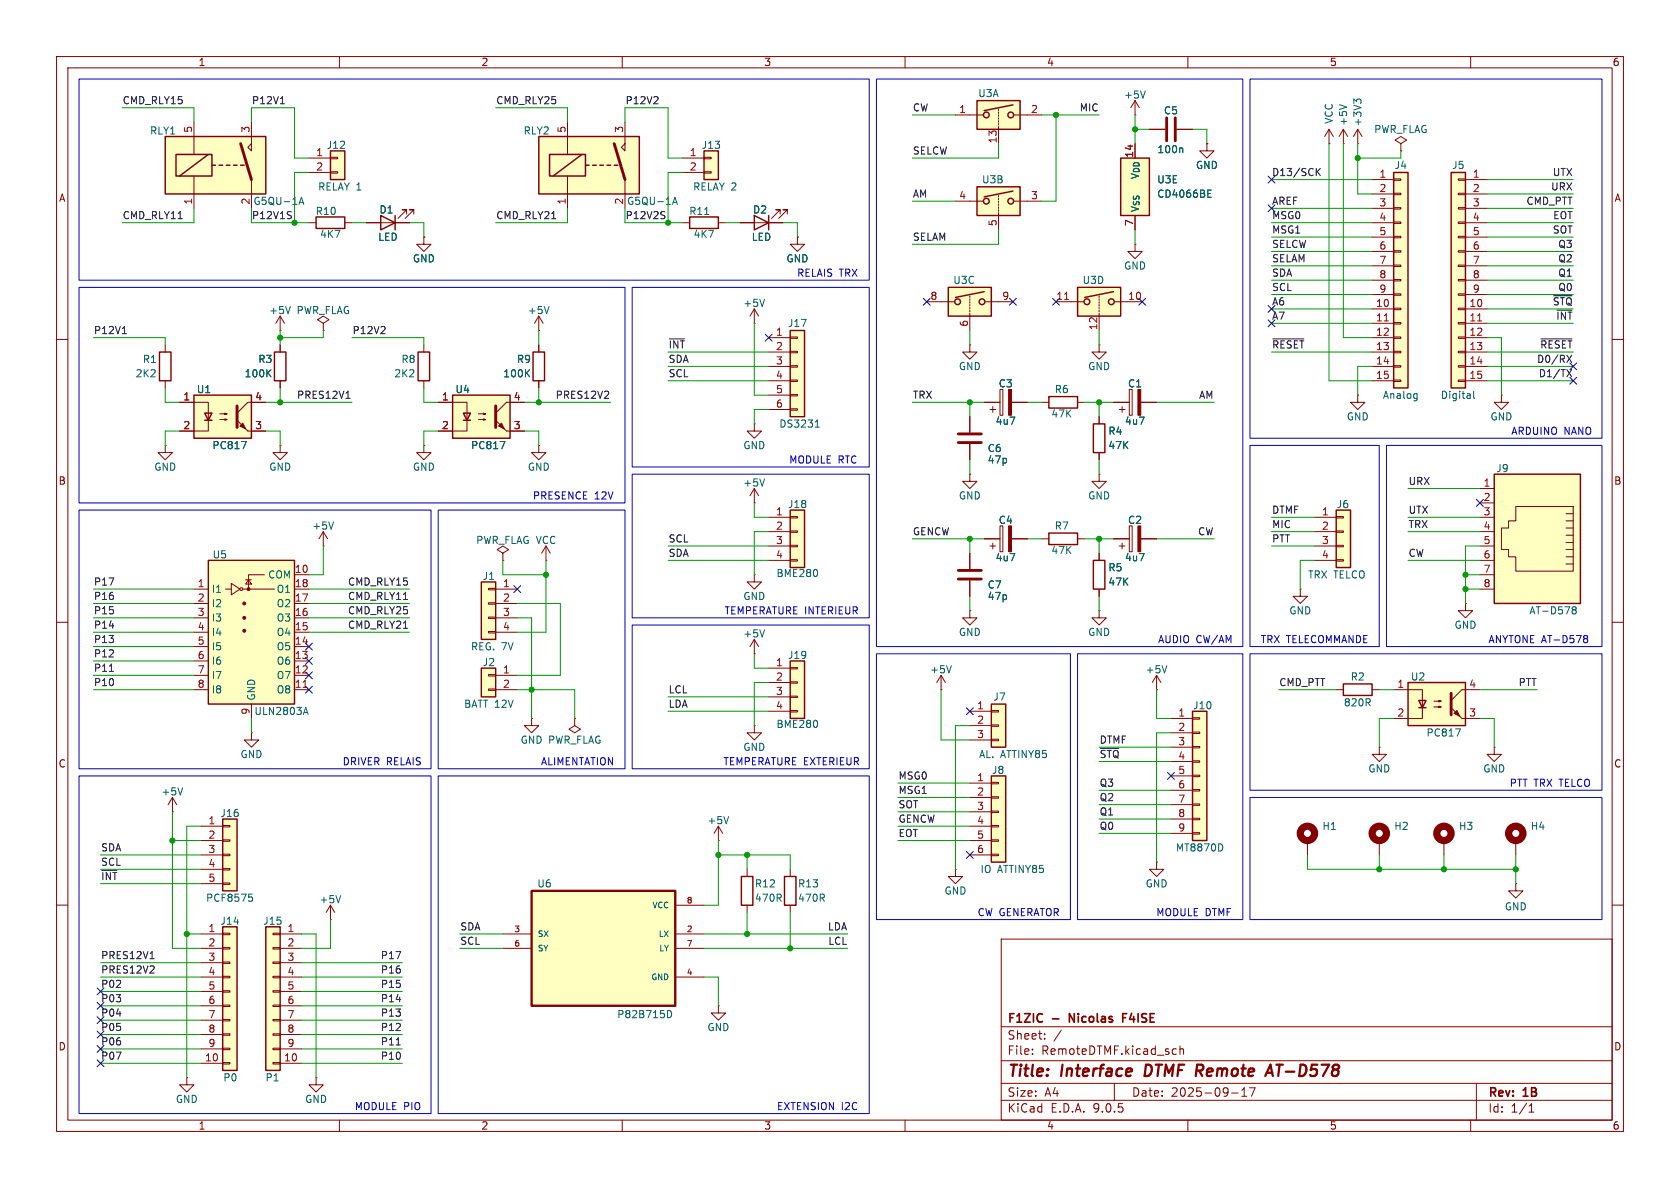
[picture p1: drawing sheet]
<svg xmlns="http://www.w3.org/2000/svg" width="297mm" height="210mm" viewBox="0 0 297 210" stroke-linecap="round" stroke-linejoin="round" font-family="sans-serif">
<defs><g id="words">
<g font-size="2.8" fill="#840000">
<text x="178" y="190.9">Title:</text>
<text x="187.7" y="190.9">Interface</text>
<text x="203.2" y="190.9">DTMF Remote</text>
<text x="226.4" y="190.9">AT-D578</text>
</g>
<g font-size="2.1" fill="#840000">
<text x="178" y="184">Sheet:</text>
<text x="178" y="181.2">F1ZIC</text>
<text x="186.1" y="181.2">-</text>
<text x="189.7" y="181.2">Nicolas</text>
<text x="199.7" y="181.2">F4ISE</text>
<text x="178" y="186.7">File:</text>
<text x="184.1" y="186.7">RemoteDTMF.kicad_sch</text>
<text x="178" y="196.9">KiCad</text>
<text x="178" y="194.1">Size:</text>
<text x="184.7" y="194.1">A4</text>
<text x="185.7" y="196.9">E.D.A.</text>
<text x="193.3" y="196.9">9.0.5</text>
<text x="200" y="194.1">Date:</text>
<text x="207" y="194.1">2025-09-17</text>
<text x="263" y="194.3">Rev:</text>
<text x="263" y="196.9">Id:</text>
<text x="267.1" y="196.9">1/1</text>
<text x="269.4" y="194.3">1B</text>
</g>
<g font-size="1.8" fill="#840000">
<text x="35" y="11.9">1</text>
<text x="85" y="11.9">2</text>
<text x="135" y="11.9">3</text>
<text x="185" y="11.9">4</text>
<text x="235" y="11.9">5</text>
<text x="285" y="11.9">6</text>
<text x="10.3" y="35.9">A</text>
<text x="285.3" y="35.9">A</text>
<text x="10.3" y="85.9">B</text>
<text x="285.3" y="85.9">B</text>
<text x="10.3" y="135.9">C</text>
<text x="285.3" y="135.9">C</text>
<text x="10.3" y="185.9">D</text>
<text x="285.3" y="185.9">D</text>
<text x="35" y="199.9">1</text>
<text x="85" y="199.9">2</text>
<text x="135" y="199.9">3</text>
<text x="185" y="199.9">4</text>
<text x="235" y="199.9">5</text>
<text x="285" y="199.9">6</text>
</g>
<g font-size="1.8" fill="#006464">
<text x="172.8" y="17.4">U3A</text>
<text x="198.6" y="17.6">+5V</text>
<text x="26.4" y="24">RLY1</text>
<text x="92.5" y="24">RLY2</text>
<text x="205.7" y="20.4">C5</text>
<text x="235.8" y="22" transform="rotate(-90 235.8 22)">VCC</text>
<text x="238.4" y="22.4" transform="rotate(-90 238.4 22.4)">+5V</text>
<text x="240.9" y="22.5" transform="rotate(-90 240.9 22.5)">+3V3</text>
<text x="242.8" y="23.7">PWR_FLAG</text>
<text x="57.7" y="26.5">J12</text>
<text x="124" y="26.5">J13</text>
<text x="204.5" y="27.3">100n</text>
<text x="56.1" y="33.9">RELAY 1</text>
<text x="122.4" y="33.9">RELAY 2</text>
<text x="173.5" y="32.6">U3B</text>
<text x="204.5" y="32.6">U3E</text>
<text x="204.5" y="35.2">CD4066BE</text>
<text x="211.3" y="30.1">GND</text>
<text x="246.5" y="30.1">J4</text>
<text x="256.6" y="30.1">J5</text>
<text x="44.7" y="36.4">G5QU-1A</text>
<text x="55.7" y="38.2">R10</text>
<text x="67" y="37.9">D1</text>
<text x="110.8" y="36.4">G5QU-1A</text>
<text x="121.8" y="38.2">R11</text>
<text x="133" y="37.9">D2</text>
<text x="201.5" y="37.6" transform="rotate(-90 201.5 37.6)">V_{SS}V_{DD}</text>
<text x="56.5" y="42.3">4K7</text>
<text x="66.8" y="42.8">LED</text>
<text x="72.9" y="46.6">GND</text>
<text x="122.5" y="42.3">4K7</text>
<text x="132.8" y="42.8">LED</text>
<text x="138.9" y="46.6">GND</text>
<text x="198.6" y="47.9">GND</text>
<text x="168.4" y="50.4">U3C</text>
<text x="191.3" y="50.4">U3D</text>
<text x="47.5" y="55.7">+5V</text>
<text x="52.3" y="55.7">PWR_FLAG</text>
<text x="93.2" y="55.7">+5V</text>
<text x="131.3" y="54.5">+5V</text>
<text x="139.2" y="58">J17</text>
<text x="25.2" y="64.4">R1</text>
<text x="45.6" y="64.4">R3</text>
<text x="70.9" y="64.4">R8</text>
<text x="91.3" y="64.4">R9</text>
<text x="169.4" y="65.6">GND</text>
<text x="192.3" y="65.6">GND</text>
<text x="23.9" y="66.9">2K2</text>
<text x="34.7" y="69.7">U1</text>
<text x="43.1" y="66.9">100K</text>
<text x="69.6" y="66.9">2K2</text>
<text x="80.4" y="69.7">U4</text>
<text x="88.9" y="66.9">100K</text>
<text x="176.5" y="68.7">C3</text>
<text x="186.4" y="69.7">R6</text>
<text x="199.3" y="68.7">C1</text>
<text x="244.4" y="70.7">Analog</text>
<text x="254.6" y="70.7">Digital</text>
<text x="137.7" y="75.8">DS3231</text>
<text x="175.9" y="75.3">4u7</text>
<text x="185.8" y="74">47K</text>
<text x="195.8" y="77.1">R4</text>
<text x="198.8" y="75.3">4u7</text>
<text x="238" y="74.5">GND</text>
<text x="263.4" y="74.5">GND</text>
<text x="27.2" y="83.4">GND</text>
<text x="37.5" y="79.6">PC817</text>
<text x="47.5" y="83.4">GND</text>
<text x="72.9" y="83.4">GND</text>
<text x="83.2" y="79.6">PC817</text>
<text x="93.2" y="83.4">GND</text>
<text x="131.3" y="79.6">GND</text>
<text x="174.5" y="80.1">C6</text>
<text x="174.5" y="82.1">47p</text>
<text x="195.8" y="79.6">47K</text>
<text x="264.4" y="83.7">J9</text>
<text x="131.3" y="86.2">+5V</text>
<text x="169.4" y="88.5">GND</text>
<text x="192.3" y="88.5">GND</text>
<text x="55.1" y="93.8">+5V</text>
<text x="139.2" y="90">J18</text>
<text x="176.5" y="92.8">C4</text>
<text x="186.4" y="93.8">R7</text>
<text x="199.3" y="92.8">C2</text>
<text x="236.2" y="90">J6</text>
<text x="37.5" y="98.9">U5</text>
<text x="84.1" y="96.4">PWR_FLAG VCC</text>
<text x="175.9" y="99.4">4u7</text>
<text x="185.8" y="98.1">47K</text>
<text x="195.8" y="101.2">R5</text>
<text x="198.8" y="99.4">4u7</text>
<text x="37.3" y="105">I1</text>
<text x="37.3" y="107.5">I2</text>
<text x="47.3" y="102.5">COM</text>
<text x="48.8" y="105">O1</text>
<text x="48.8" y="107.5">O2</text>
<text x="85.2" y="102.7">J1</text>
<text x="131.3" y="106.3">GND</text>
<text x="137.2" y="102.2">BME280</text>
<text x="174.5" y="104.2">C7</text>
<text x="174.5" y="106.3">47p</text>
<text x="195.8" y="103.7">47K</text>
<text x="231.1" y="102.5">TRX TELCO</text>
<text x="37.3" y="110.1">I3</text>
<text x="37.3" y="112.6">I4</text>
<text x="48.8" y="110.1">O3</text>
<text x="48.8" y="112.6">O4</text>
<text x="131.3" y="112.9">+5V</text>
<text x="169.4" y="112.6">GND</text>
<text x="192.3" y="112.6">GND</text>
<text x="227.8" y="108.8">GND</text>
<text x="257" y="111.4">GND</text>
<text x="270.3" y="108.8">AT-D578</text>
<text x="37.3" y="115.2">I5</text>
<text x="37.3" y="117.7">I6</text>
<text x="48.8" y="115.2">O5</text>
<text x="48.8" y="117.7">O6</text>
<text x="83.2" y="115.2">REG. 7V</text>
<text x="85.2" y="118">J2</text>
<text x="139.2" y="116.7">J19</text>
<text x="164.3" y="119.2">+5V</text>
<text x="202.4" y="119.2">+5V</text>
<text x="37.3" y="120.2">I7</text>
<text x="37.3" y="122.8">I8</text>
<text x="45.3" y="124" transform="rotate(-90 45.3 124)">GND</text>
<text x="48.8" y="120.2">O7</text>
<text x="48.8" y="122.8">O8</text>
<text x="82" y="125.3">BATT 12V</text>
<text x="175.5" y="124.1">J7</text>
<text x="210.8" y="125.6">J10</text>
<text x="237.5" y="125.1">820R</text>
<text x="238.7" y="120.5">R2</text>
<text x="249.3" y="120.5">U2</text>
<text x="44.9" y="126.6">ULN2803A</text>
<text x="91.9" y="131.7">GND PWR_FLAG</text>
<text x="137.2" y="128.9">BME280</text>
<text x="252.1" y="130.4">PC817</text>
<text x="42.4" y="134.2">GND</text>
<text x="131.3" y="132.9">GND</text>
<text x="173" y="134.2">AL. ATTINY85</text>
<text x="175.3" y="137">J8</text>
<text x="241.8" y="136.8">GND</text>
<text x="262.1" y="136.8">GND</text>
<text x="28.4" y="140.8">+5V</text>
<text x="38.9" y="144.6">J16</text>
<text x="125" y="145.9">+5V</text>
<text x="233.7" y="146.9">H1</text>
<text x="246.4" y="146.9">H2</text>
<text x="257.8" y="146.9">H3</text>
<text x="270.5" y="146.9">H4</text>
<text x="173.2" y="154.5">IO</text>
<text x="176.3" y="154.5">ATTINY85</text>
<text x="207.8" y="150.7">MT8870D</text>
<text x="36.3" y="159.6">PCF8575</text>
<text x="56.4" y="159.9">+5V</text>
<text x="94.9" y="157.1">U6</text>
<text x="133.4" y="159.6">470R</text>
<text x="133.4" y="157.1">R12</text>
<text x="141" y="159.6">470R</text>
<text x="141" y="157.1">R13</text>
<text x="166.9" y="158.3">GND</text>
<text x="202.4" y="157.1">GND</text>
<text x="265.9" y="161.1">GND</text>
<text x="38.9" y="163.7">J14</text>
<text x="46.4" y="163.7">J15</text>
<text x="109" y="180.2">P82B715D</text>
<text x="125" y="182.5">GND</text>
<text x="39.4" y="191.4">P0</text>
<text x="46.8" y="191.4">P1</text>
<text x="31" y="195.2">GND</text>
<text x="53.8" y="195.2">GND</text>
</g>
<g font-size="1.8" fill="#0f0f0f">
<text x="21.6" y="18.5">CMD_RLY15</text>
<text x="44.4" y="18.5">P12V1</text>
<text x="87.6" y="18.5">CMD_RLY25</text>
<text x="110.5" y="18.5">P12V2</text>
<text x="161.3" y="19.8">CW</text>
<text x="190.8" y="19.8">MIC</text>
<text x="161.3" y="27.4">SELCW</text>
<text x="161.3" y="35">AM</text>
<text x="224.8" y="31.2">D13/SCK</text>
<text x="274.1" y="33.8">URX</text>
<text x="274.4" y="31.2">UTX</text>
<text x="21.6" y="38.8">CMD_RLY11</text>
<text x="44.4" y="38.8">P12V1S</text>
<text x="87.6" y="38.8">CMD_RLY21</text>
<text x="110.5" y="38.8">P12V2S</text>
<text x="224.8" y="38.8">MSG0</text>
<text x="224.8" y="36.3">AREF</text>
<text x="224.8" y="41.4">MSG1</text>
<text x="269.8" y="36.3">CMD_PTT</text>
<text x="274.4" y="41.4">SOT</text>
<text x="274.5" y="38.8">EOT</text>
<text x="161.3" y="42.6">SELAM</text>
<text x="224.8" y="46.5">SELAM</text>
<text x="224.8" y="43.9">SELCW</text>
<text x="275.4" y="43.9">Q3</text>
<text x="275.4" y="46.5">Q2</text>
<text x="224.8" y="51.5">SCL</text>
<text x="224.8" y="49">SDA</text>
<text x="275.4" y="51.5">Q0</text>
<text x="275.4" y="49">Q1</text>
<text x="16.5" y="59.2">P12V1</text>
<text x="62.2" y="59.2">P12V2</text>
<text x="224.8" y="54.1">A6</text>
<text x="224.8" y="56.6">A7</text>
<text x="274.4" y="54.1">~{STQ}</text>
<text x="275" y="56.6">~{INT}</text>
<text x="118.1" y="61.7">~{INT}</text>
<text x="118.1" y="64.2">SDA</text>
<text x="224.8" y="61.7">~{RESET}</text>
<text x="271.6" y="64.2">D0/RX</text>
<text x="272.2" y="61.7">~{RESET}</text>
<text x="52.4" y="70.6">PRES12V1</text>
<text x="98.1" y="70.6">PRES12V2</text>
<text x="118.1" y="66.8">SCL</text>
<text x="161.3" y="70.6">TRX</text>
<text x="211.9" y="70.6">AM</text>
<text x="271.9" y="66.8">D1/TX</text>
<text x="248.9" y="85.8">URX</text>
<text x="118.1" y="96">SCL</text>
<text x="161.3" y="94.7">GENCW</text>
<text x="211.7" y="94.7">CW</text>
<text x="224.8" y="96">PTT</text>
<text x="224.8" y="90.9">DTMF</text>
<text x="224.8" y="93.4">MIC</text>
<text x="248.9" y="93.4">TRX</text>
<text x="248.9" y="90.9">UTX</text>
<text x="118.1" y="98.5">SDA</text>
<text x="248.9" y="98.5">CW</text>
<text x="16.5" y="106.1">P16</text>
<text x="16.5" y="103.6">P17</text>
<text x="61.4" y="103.6">CMD_RLY15</text>
<text x="61.4" y="106.1">CMD_RLY11</text>
<text x="16.5" y="108.7">P15</text>
<text x="16.5" y="111.2">P14</text>
<text x="16.5" y="113.8">P13</text>
<text x="61.4" y="108.7">CMD_RLY25</text>
<text x="61.4" y="111.2">CMD_RLY21</text>
<text x="16.5" y="116.3">P12</text>
<text x="16.5" y="118.8">P11</text>
<text x="16.5" y="121.4">P10</text>
<text x="118.1" y="125.2">LDA</text>
<text x="118.1" y="122.7">LCL</text>
<text x="226.1" y="121.4">CMD_PTT</text>
<text x="268.4" y="121.4">PTT</text>
<text x="194.3" y="131.5">DTMF</text>
<text x="158.7" y="137.9">MSG0</text>
<text x="194.3" y="134.1">~{STQ}</text>
<text x="158.7" y="143">SOT</text>
<text x="158.7" y="140.4">MSG1</text>
<text x="194.3" y="141.7">Q2</text>
<text x="194.3" y="139.2">Q3</text>
<text x="158.7" y="145.5">GENCW</text>
<text x="158.7" y="148.1">EOT</text>
<text x="194.3" y="144.2">Q1</text>
<text x="194.3" y="146.8">Q0</text>
<text x="17.8" y="150.6">SDA</text>
<text x="17.8" y="153.1">SCL</text>
<text x="17.8" y="155.7">~{INT}</text>
<text x="81.3" y="164.6">SDA</text>
<text x="81.3" y="167.1">SCL</text>
<text x="146.3" y="164.6">LDA</text>
<text x="146.3" y="167.1">LCL</text>
<text x="17.8" y="169.6">PRES12V1</text>
<text x="17.8" y="172.2">PRES12V2</text>
<text x="67.2" y="169.6">P17</text>
<text x="67.2" y="172.2">P16</text>
<text x="17.8" y="177.3">P03</text>
<text x="17.8" y="174.7">P02</text>
<text x="17.8" y="179.8">P04</text>
<text x="67.2" y="174.7">P15</text>
<text x="67.2" y="179.8">P13</text>
<text x="67.2" y="177.3">P14</text>
<text x="17.8" y="184.9">P06</text>
<text x="17.8" y="182.3">P05</text>
<text x="67.2" y="184.9">P11</text>
<text x="67.2" y="182.3">P12</text>
<text x="17.8" y="187.4">P07</text>
<text x="67.2" y="187.4">P10</text>
</g>
<g font-size="1.8" fill="#a90000">
<text x="34" y="23.6" transform="rotate(-90 34 23.6)">5</text>
<text x="44.2" y="23.6" transform="rotate(-90 44.2 23.6)">3</text>
<text x="100.1" y="23.6" transform="rotate(-90 100.1 23.6)">5</text>
<text x="110.2" y="23.6" transform="rotate(-90 110.2 23.6)">3</text>
<text x="169.5" y="20.1">1</text>
<text x="182.2" y="20.1">2</text>
<text x="55.8" y="27.7">1</text>
<text x="121.8" y="27.7">1</text>
<text x="176.3" y="25.4" transform="rotate(-90 176.3 25.4)">13</text>
<text x="200.4" y="28" transform="rotate(-90 200.4 28)">14</text>
<text x="55.8" y="30.2">2</text>
<text x="121.8" y="30.2">2</text>
<text x="169.5" y="35.3">4</text>
<text x="182.2" y="35.3">3</text>
<text x="243.8" y="31.5">1</text>
<text x="243.8" y="34">2</text>
<text x="260.3" y="31.5">1</text>
<text x="260.3" y="34">2</text>
<text x="34" y="36.3" transform="rotate(-90 34 36.3)">1</text>
<text x="44.2" y="36.3" transform="rotate(-90 44.2 36.3)">2</text>
<text x="100.1" y="36.3" transform="rotate(-90 100.1 36.3)">1</text>
<text x="110.2" y="36.3" transform="rotate(-90 110.2 36.3)">2</text>
<text x="176.3" y="40.1" transform="rotate(-90 176.3 40.1)">5</text>
<text x="200.4" y="40.1" transform="rotate(-90 200.4 40.1)">7</text>
<text x="243.8" y="36.6">3</text>
<text x="243.8" y="39.1">4</text>
<text x="243.8" y="41.7">5</text>
<text x="260.3" y="36.6">3</text>
<text x="260.3" y="39.1">4</text>
<text x="260.3" y="41.7">5</text>
<text x="243.8" y="44.2">6</text>
<text x="243.8" y="46.7">7</text>
<text x="260.3" y="44.2">6</text>
<text x="260.3" y="46.7">7</text>
<text x="164.4" y="53.1">8</text>
<text x="177.1" y="53.1">9</text>
<text x="186.6" y="53.1">11</text>
<text x="199.3" y="53.1">10</text>
<text x="243.8" y="49.3">8</text>
<text x="243.8" y="51.8">9</text>
<text x="260.3" y="49.3">8</text>
<text x="260.3" y="51.8">9</text>
<text x="137.1" y="59.4">1</text>
<text x="171.2" y="57.9" transform="rotate(-90 171.2 57.9)">6</text>
<text x="194.1" y="58.5" transform="rotate(-90 194.1 58.5)">12</text>
<text x="243.2" y="54.4">10</text>
<text x="243.2" y="56.9">11</text>
<text x="243.2" y="59.4">12</text>
<text x="259.7" y="54.4">10</text>
<text x="259.7" y="56.9">11</text>
<text x="259.7" y="59.4">12</text>
<text x="137.1" y="62">2</text>
<text x="137.1" y="64.5">3</text>
<text x="243.2" y="62">13</text>
<text x="243.2" y="64.5">14</text>
<text x="259.7" y="62">13</text>
<text x="259.7" y="64.5">14</text>
<text x="32.3" y="70.9">1</text>
<text x="45" y="70.9">4</text>
<text x="78" y="70.9">1</text>
<text x="90.7" y="70.9">4</text>
<text x="137.1" y="67.1">4</text>
<text x="137.1" y="69.6">5</text>
<text x="243.2" y="67.1">15</text>
<text x="259.7" y="67.1">15</text>
<text x="32.3" y="75.9">2</text>
<text x="45" y="75.9">3</text>
<text x="78" y="75.9">2</text>
<text x="90.7" y="75.9">3</text>
<text x="137.1" y="72.1">6</text>
<text x="262.2" y="88.6">2</text>
<text x="262.2" y="86.1">1</text>
<text x="137.1" y="91.2">1</text>
<text x="137.1" y="93.7">2</text>
<text x="233.6" y="91.2">1</text>
<text x="233.6" y="93.7">2</text>
<text x="262.2" y="93.7">4</text>
<text x="262.2" y="91.2">3</text>
<text x="52" y="101.3">10</text>
<text x="137.1" y="96.3">3</text>
<text x="137.1" y="98.8">4</text>
<text x="233.6" y="96.3">3</text>
<text x="233.6" y="98.8">4</text>
<text x="262.2" y="101.3">7</text>
<text x="262.2" y="98.8">6</text>
<text x="262.2" y="96.3">5</text>
<text x="34.9" y="103.9">1</text>
<text x="34.9" y="106.4">2</text>
<text x="52" y="103.9">18</text>
<text x="52" y="106.4">17</text>
<text x="88.8" y="103.9">1</text>
<text x="88.8" y="106.4">2</text>
<text x="262.2" y="103.9">8</text>
<text x="34.9" y="109">3</text>
<text x="34.9" y="111.5">4</text>
<text x="52" y="109">16</text>
<text x="52" y="111.5">15</text>
<text x="88.8" y="109">3</text>
<text x="88.8" y="111.5">4</text>
<text x="34.9" y="114">5</text>
<text x="34.9" y="116.6">6</text>
<text x="34.9" y="119.1">7</text>
<text x="52" y="114">14</text>
<text x="52" y="116.6">13</text>
<text x="52" y="119.1">12</text>
<text x="88.8" y="119.1">1</text>
<text x="137.1" y="117.9">1</text>
<text x="34.9" y="121.7">8</text>
<text x="52" y="121.7">11</text>
<text x="88.8" y="121.7">2</text>
<text x="137.1" y="120.4">2</text>
<text x="137.1" y="122.9">3</text>
<text x="137.1" y="125.5">4</text>
<text x="172.6" y="125.5">1</text>
<text x="246.9" y="121.7">1</text>
<text x="259.6" y="121.7">4</text>
<text x="44.2" y="126.4" transform="rotate(-90 44.2 126.4)">9</text>
<text x="172.6" y="128">2</text>
<text x="172.6" y="130.6">3</text>
<text x="208.2" y="126.7">1</text>
<text x="208.2" y="129.3">2</text>
<text x="208.2" y="131.8">3</text>
<text x="246.9" y="126.7">2</text>
<text x="259.6" y="126.7">3</text>
<text x="208.2" y="134.4">4</text>
<text x="208.2" y="136.9">5</text>
<text x="172.6" y="138.2">1</text>
<text x="172.6" y="140.7">2</text>
<text x="172.6" y="143.3">3</text>
<text x="208.2" y="139.4">6</text>
<text x="208.2" y="142">7</text>
<text x="36.8" y="145.8">1</text>
<text x="36.8" y="148.3">2</text>
<text x="172.6" y="145.8">4</text>
<text x="172.6" y="148.3">5</text>
<text x="208.2" y="144.5">8</text>
<text x="208.2" y="147.1">9</text>
<text x="36.8" y="150.9">3</text>
<text x="36.8" y="153.4">4</text>
<text x="36.8" y="156">5</text>
<text x="172.6" y="150.9">6</text>
<text x="36.8" y="164.8">1</text>
<text x="36.8" y="167.4">2</text>
<text x="50.7" y="164.8">1</text>
<text x="50.7" y="167.4">2</text>
<text x="36.8" y="169.9">3</text>
<text x="36.8" y="172.5">4</text>
<text x="50.7" y="169.9">3</text>
<text x="50.7" y="172.5">4</text>
<text x="36.8" y="175">5</text>
<text x="36.8" y="177.5">6</text>
<text x="50.7" y="175">5</text>
<text x="50.7" y="177.5">6</text>
<text x="36.8" y="180.1">7</text>
<text x="36.8" y="182.6">8</text>
<text x="36.8" y="185.2">9</text>
<text x="50.7" y="180.1">7</text>
<text x="50.7" y="182.6">8</text>
<text x="50.7" y="185.2">9</text>
<text x="36.2" y="187.7">10</text>
<text x="50.1" y="187.7">10</text>
</g>
<g font-size="1.8" fill="#0000c2">
<text x="140.8" y="49.1">RELAIS TRX</text>
<text x="267.1" y="77.1">ARDUINO</text>
<text x="276.5" y="77.1">NANO</text>
<text x="139.4" y="82.1">MODULE RTC</text>
<text x="94.1" y="88.5">PRESENCE 12V</text>
<text x="128" y="108.8">TEMPERATURE INTERIEUR</text>
<text x="204.6" y="113.9">AUDIO CW/AM</text>
<text x="222.8" y="113.9">TRX TELECOMMANDE</text>
<text x="263" y="113.9">ANYTONE AT-D578</text>
<text x="60.5" y="135.5">DRIVER RELAIS</text>
<text x="95.5" y="135.5">ALIMENTATION</text>
<text x="127.8" y="135.5">TEMPERATURE EXTERIEUR</text>
<text x="266.8" y="139.3">PTT TRX TELCO</text>
<text x="172.7" y="162.2">CW GENERATOR</text>
<text x="204.3" y="162.2">MODULE DTMF</text>
<text x="62.6" y="196.4">MODULE PIO</text>
<text x="137.3" y="196.4">EXTENSION I2C</text>
</g>
<g font-size="1.4" fill="#006464">
<text x="115.2" y="160.8">VCC</text>
<text x="95" y="165.8">SX</text>
<text x="116.3" y="165.8">LX</text>
<text x="95" y="168.4">SY</text>
<text x="115" y="173.5">GND</text>
<text x="116.4" y="168.4">LY</text>
</g>
<g font-size="1.4" fill="#a90000">
<text x="121.3" y="159.8">8</text>
<text x="90.8" y="164.8">3</text>
<text x="90.8" y="167.4">6</text>
<text x="121.3" y="164.8">2</text>
<text x="121.3" y="167.4">7</text>
<text x="121.3" y="172.5">4</text>
</g>
</g></defs>
<g fill="none" stroke="#840000" stroke-width=".18">
<path d="M10 10h277v190h-277zM12 12h273v186h-273zM60 10v2M110 10v2M160 10v2M210 10v2M260 10v2M10 60h2M285 60h2M10 110h2M285 110h2M10 160h2"/>
<path d="M177 166h108v32h-108zM285 160h2M60 198v2M110 198v2M160 198v2M177 194.5h108M177 191.5h108M177 187.5h108M177 181.5h108M182.5 186.3v.1M182.5 185.5v.1M184.7 183.6v.1"/>
<path d="M184.7 182.8v.1M187.6 182.1l-1.3 2M197 191.5v3M207.5 185.4l.5 .1M208 186.3l-.5 .1M208.6 185.5l.2-.1 .4 .1v.9M208.6 184.9v1.5M210 198v2M217.7 193.2h1.2M219.5 193.8h.9M219.5 192.7l.5-.4v1.5M220.9 192.3h1l-.7 1.5"/>
<path d="M260 198v2M261 191.5v6.5M270.3 196.6h.9M270.3 195.5l.4-.4v1.5"/>
</g>
<path d="M202.6 188.2l-.3 2h.5M223.7 190.2l.9-2 .4 2M223.9 189.6h1" fill="none" stroke="#840000" stroke-width=".4"/>
<path d="M198.5 179.9h.5M199.2 179.2h-.7v1.5M189.1 180.7v-1.5l.8 1.5" fill="none" stroke="#840000" stroke-width=".3"/>
<path d="M256.5 30.5h2.6v38.1h-2.6z" fill="#ffffc2"/>
<path d="M256.5 30.5h2.6v38.1h-2.6z" fill="none" stroke="#840000" stroke-width=".25"/>
<g fill="none" stroke="#840000" stroke-width=".18">
<path d="M257.8 31.6h1.3v.3h-1.3zM257.8 34.2h1.3v.2h-1.3zM257.8 36.7h1.3v.3h-1.3zM257.8 39.2h1.3v.3h-1.3zM259.1 31.8h3.8M259.1 34.3h3.8M259.1 36.8h3.8M259.1 39.4h3.8M257.8 41.8h1.3v.2h-1.3zM257.8 44.3h1.3v.3h-1.3zM257.8 46.9h1.3v.2h-1.3zM257.8 49.4h1.3v.3h-1.3z"/>
<path d="M257.8 51.9h1.3v.3h-1.3zM257.8 54.5h1.3v.2h-1.3zM257.8 57h1.3v.3h-1.3zM257.8 59.6h1.3v.2h-1.3zM259.1 41.9h3.8M259.1 44.5h3.8M259.1 47h3.8M259.1 49.5h3.8M259.1 52.1h3.8M259.1 54.6h3.8M259.1 57.2h3.8M259.1 59.7h3.8"/>
<path d="M257.8 62.1h1.3v.3h-1.3zM257.8 64.6h1.3v.3h-1.3zM257.8 67.2h1.3v.2h-1.3zM259.1 62.2h3.8M259.1 64.8h3.8M259.1 67.3h3.8"/>
</g>
<path d="M261.2 56.7h.8" fill="none" stroke="#a90000" stroke-width=".18"/>
<path d="M260.5 69.2v1l.2 .2" fill="none" stroke="#006464" stroke-width=".18"/>
<path d="M85.1 102.9h2.5v10.1h-2.5z" fill="#ffffc2"/>
<path d="M85.1 102.9h2.5v10.1h-2.5z" fill="none" stroke="#840000" stroke-width=".25"/>
<path d="M86.4 104h1.2v.3h-1.2zM86.4 106.6h1.2v.2h-1.2zM86.4 109.1h1.2v.2h-1.2zM86.4 111.6h1.2v.3h-1.2zM87.6 104.1h3.8M87.6 106.7h3.8M87.6 109.2h3.8M87.6 111.8h3.8" fill="none" stroke="#840000" stroke-width=".18"/>
<path d="M236.2 90.2h2.6v10.1h-2.6z" fill="#ffffc2"/>
<path d="M94.2 62.2h2.1v5.1h-2.1zM236.2 90.2h2.6v10.1h-2.6z" fill="none" stroke="#840000" stroke-width=".25"/>
<path d="M95.2 78.7v1.3h1.3l-1.3 1.3-1.2-1.3h1.2M95.2 78.7h.1M95.2 61v1.2M95.2 67.3v1.3M232.4 91.4h3.8M232.4 94h3.8M232.4 96.5h3.8M232.4 99.1h3.8M236.2 91.3h1.3v.3h-1.3zM236.2 93.9h1.3v.2h-1.3zM236.2 96.4h1.3v.2h-1.3zM236.2 98.9h1.3v.3h-1.3z" fill="none" stroke="#840000" stroke-width=".18"/>
<path d="M93.1 65.9l.5 .7M93.6 65.3l-.7 .8" fill="none" stroke="#006464" stroke-width=".18"/>
<path d="M80 69.9h10.2v7.6h-10.2z" fill="#ffffc2"/>
<path d="M80 69.9h10.2v7.6h-10.2zM81.9 73h1.3l-.7 1.3zM81.9 74.3h1.3" fill="none" stroke="#840000" stroke-width=".25"/>
<path d="M95.2 58.4h.1M95.2 55.9l.8 1.3M95.2 55.9l-.7 1.3M95.2 55.9v2.5M77.5 71.1h5v5.1h-5M84.6 73.2h1.3l-.4 .1v-.3l.4 .2M84.6 74.2h1.3l-.4 .1v-.3l.4 .2M89.5 76.2h3.2M92.7 71.1h-3.2l-1.9 1.9" fill="none" stroke="#840000" stroke-width=".18"/>
<path d="M87.6 71.8v3.8" fill="none" stroke="#840000" stroke-width=".51"/>
<g fill="#840000" stroke="#840000" stroke-width=".18">
<path d="M88.1 75.3l.5-.5 .6 1z"/>
<path d="M87.6 74.3l1.9 1.9z"/>
</g>
<path d="M97.1 54.2l-.5 1.2M88.4 78h.9l-.6 1.3" fill="none" stroke="#006464" stroke-width=".18"/>
<path d="M29.2 24.1h17.8v10.2h-17.8z" fill="#ffffc2"/>
<path d="M34.3 21.6v5.7M34.3 31.1v5.7M44.4 21.6v5.1l-.6-.7 .6-.6M44.4 31.8v5M54.6 39.4h1.3M61 39.4h1.2" fill="none" stroke="#840000" stroke-width=".18"/>
<path d="M29.2 24.1h17.8v10.2h-17.8zM31.1 27.3h6.4v3.8h-6.4zM36.8 27.3l-5.1 3.8M37.5 29.2h.6M38.7 29.2h.7M40 29.2h.6M41.3 29.2h.6M42.5 29.2h.7M55.9 38.4h5.1v2h-5.1z" fill="none" stroke="#840000" stroke-width=".25"/>
<path d="M42.5 25.4l1.9 6.4" fill="none" stroke="#840000" stroke-width=".51"/>
<path d="M52.9 36.1l.4-1.2 .4 1.2M53 35.8h.6" fill="none" stroke="#006464" stroke-width=".18"/>
<path d="M58.4 26.7h2.6v5.1h-2.6z" fill="#ffffc2"/>
<path d="M58.4 26.7h2.6v5.1h-2.6zM67.3 38.1l2.5 1.3-2.5 1.2zM69.8 38.1v2.5" fill="none" stroke="#840000" stroke-width=".25"/>
<path d="M54.6 27.9h3.8M54.6 30.5h3.8M58.4 27.8h1.3v.3h-1.3zM58.4 30.4h1.3v.2h-1.3zM64.8 39.4h7.6M71.9 37.8v-.7h-.8h.8l-1.5 1.5M73.2 37.8v-.7h-.8h.8l-1.6 1.5M74.9 41.9v1.3h1.3l-1.3 1.3-1.2-1.3h1.2M74.9 41.9h.1M265.4 69.9v1.2h1.3l-1.3 1.3-1.2-1.3h1.2M265.4 69.9h.1" fill="none" stroke="#840000" stroke-width=".18"/>
<path d="M246.4 30.5h2.5v38.1h-2.5z" fill="#ffffc2"/>
<path d="M246.4 30.5h2.5v38.1h-2.5z" fill="none" stroke="#840000" stroke-width=".25"/>
<g fill="none" stroke="#840000" stroke-width=".18">
<path d="M242.6 31.8h3.8M242.6 34.3h3.8M242.6 36.8h3.8M242.6 39.4h3.8M246.4 31.6h1.2v.3h-1.2zM246.4 34.2h1.2v.2h-1.2zM246.4 36.7h1.2v.3h-1.2zM246.4 39.2h1.2v.3h-1.2zM242.6 41.9h3.8M242.6 44.5h3.8M242.6 47h3.8M242.6 49.5h3.8"/>
<path d="M242.6 52.1h3.8M242.6 54.6h3.8M242.6 57.2h3.8M242.6 59.7h3.8M246.4 41.8h1.2v.2h-1.2zM246.4 44.3h1.2v.3h-1.2zM246.4 46.9h1.2v.2h-1.2zM246.4 49.4h1.2v.3h-1.2zM246.4 51.9h1.2v.3h-1.2zM246.4 54.5h1.2v.2h-1.2zM246.4 57h1.2v.3h-1.2zM246.4 59.6h1.2v.2h-1.2z"/>
<path d="M242.6 62.2h3.8M242.6 64.8h3.8M242.6 67.3h3.8M246.4 62.1h1.2v.3h-1.2zM246.4 64.6h1.2v.3h-1.2zM246.4 67.2h1.2v.2h-1.2z"/>
</g>
<path d="M244.7 56.7h.7" fill="none" stroke="#a90000" stroke-width=".18"/>
<path d="M250.2 69.6h.3M250.5 69.6v1l-.2 .3M250.5 70.4h-.3" fill="none" stroke="#006464" stroke-width=".18"/>
<path d="M36.8 99.1h15.3v25.4h-15.3z" fill="#ffffc2"/>
<path d="M185.4 70.1h5.1v2h-5.1zM36.8 99.1h15.3v25.4h-15.3zM193.3 99.1h2v5h-2z" fill="none" stroke="#840000" stroke-width=".25"/>
<g fill="none" stroke="#840000" stroke-width=".18">
<path d="M234.9 25.4h.1M234.9 22.9l.8 1.2M234.9 22.9l-.7 1.2M234.9 22.9v2.5M237.5 25.4h.1M237.5 22.9l.8 1.2M237.5 22.9l-.8 1.2M237.5 22.9v2.5M240 25.4h.1M240 22.9l-.7 1.2M240 22.9l.8 1.2M240 22.9v2.5"/>
<path d="M247.6 25.4l1.1-.6-1.1-.7-1 .7 1 .6v1.3M247.6 26.7h.1M174 71.1h2.8M175 72.4h1M175.5 71.9v1M176.8 68.8h.5v4.6h-.5zM178.8 71.1h2.8M184.1 71.1h1.3M190.5 71.1h1.3M240 69.9v1.2h1.3l-1.3 1.3-1.2-1.3h1.2M240 69.9h.1M171.4 97.8v2.8"/>
<path d="M194.3 97.8v1.3M34.3 104.1h2.5M34.3 106.7h2.5M34.3 109.2h2.5M34.3 111.8h2.5M34.3 114.3h2.5M34.3 116.8h2.5M34.3 119.4h2.5M39.9 104.1h1M40.9 103.1l1.5 1-1.5 1.1zM42.9 104.1h5.6M43.4 102.5h1"/>
<path d="M43.9 102.5l.5 .8h-1zM46.7 101.6h-2.8v2.5M52.1 104.1h2.5M52.1 106.7h2.5M52.1 109.2h2.5M52.1 111.8h2.5M52.1 114.3h2.5M52.1 116.8h2.5M52.1 119.4h2.5M52.1 101.6h2.5M171.4 102.6v2.8M194.3 108v1.2h1.3l-1.3 1.3-1.3-1.3h1.3"/>
<path d="M194.3 108h.1M194.3 104.1v1.3M34.3 121.9h2.5M44.4 124.5v2.5M52.1 121.9h2.5"/>
<circle cx="42.7" cy="104.1" r=".25"/>
</g>
<g fill="#840000" stroke="#840000" stroke-width=".18">
<path d="M178.3 68.8h.5v4.6h-.5z"/>
<circle cx="43.2" cy="106.7" r=".25"/>
<circle cx="43.2" cy="109.2" r=".25"/>
<circle cx="43.2" cy="111.5" r=".25"/>
<circle cx="43.9" cy="104.1" r=".25"/>
</g>
<path d="M53.6 121.5h.7" fill="none" stroke="#a90000" stroke-width=".18"/>
<path d="M236.8 18.5l1.3 .4M239.8 17.9l-.5-.4v.8M239.8 17.8l.3-.3h.3l.2 .3M53.7 125.9h.6M54 125l.5 1.3" fill="none" stroke="#006464" stroke-width=".18"/>
<path d="M169.4 100.8h4.1M169.4 102.4h4.1" fill="none" stroke="#840000" stroke-width=".51"/>
<path d="M94 157.5h25.4v20.3h-25.4z" fill="#ffffc2"/>
<path d="M94 157.5h25.4v20.3h-25.4z" fill="none" stroke="#840000" stroke-width=".41"/>
<path d="M88.9 97.8l1-.6-1-.7-1 .7 1 .6v1.3M88.9 99.1h.1M88.9 165.1h5.1M88.9 167.6h5.1M119.4 165.1h5.1M119.4 167.6h5.1M119.4 160h5.1M119.4 172.7h5.1M127 177.8v1.3h1.3l-1.3 1.2-1.3-1.2h1.3M127 177.8h.1" fill="none" stroke="#840000" stroke-width=".18"/>
<path d="M118 178.6a.64 .64 0 0 1 .7 .7 .64 .64 0 0 1-.7 .6" fill="none" stroke="#006464" stroke-width=".18"/>
<path d="M34.3 69.9h10.1v7.6h-10.1z" fill="#ffffc2"/>
<path d="M28.2 62.2h2v5.1h-2zM34.3 69.9h10.1v7.6h-10.1zM36.2 73h1.3l-.7 1.3zM36.2 74.3h1.3M48.5 62.2h2v5.1h-2zM73.9 62.2h2v5.1h-2z" fill="none" stroke="#840000" stroke-width=".25"/>
<g fill="none" stroke="#840000" stroke-width=".18">
<path d="M29.2 78.7v1.3h1.3l-1.3 1.3-1.3-1.3h1.3M29.2 78.7h.1M29.2 61v1.2M29.2 67.3v1.3M31.7 71.1h5.1v5.1h-5.1M38.9 73.2h1.2l-.3 .1v-.3l.3 .2M38.9 74.2h1.2l-.3 .1v-.3l.3 .2M43.8 76.2h3.2M47 71.1h-3.2l-1.9 1.9M49.5 61v1.2M49.5 67.3v1.3M74.9 78.7v1.3h1.3l-1.3 1.3-1.2-1.3h1.2"/>
<path d="M74.9 78.7h.1M74.9 61v1.2M74.9 67.3v1.3"/>
</g>
<path d="M41.9 71.8v3.8" fill="none" stroke="#840000" stroke-width=".51"/>
<g fill="#840000" stroke="#840000" stroke-width=".18">
<path d="M42.4 75.3l.5-.5 .5 1z"/>
<path d="M41.9 74.3l1.9 1.9z"/>
</g>
<path d="M42.7 78h.8l-.5 1.3M47.4 65.9l.5 .7M47.9 65.3l-.7 .8" fill="none" stroke="#006464" stroke-width=".18"/>
<path d="M95.2 24.1h17.8v10.2h-17.8z" fill="#ffffc2"/>
<path d="M100.3 21.6v5.7M100.3 31.1v5.7M110.5 21.6v5.1l-.6-.7 .6-.6M110.5 31.8v5" fill="none" stroke="#840000" stroke-width=".18"/>
<path d="M95.2 24.1h17.8v10.2h-17.8zM97.2 27.3h6.3v3.8h-6.3zM102.9 27.3l-5.1 3.8M103.5 29.2h.6M104.8 29.2h.6M106 29.2h.7M107.3 29.2h.6M108.6 29.2h.6" fill="none" stroke="#840000" stroke-width=".25"/>
<path d="M108.6 25.4l1.9 6.4" fill="none" stroke="#840000" stroke-width=".51"/>
<path d="M118.9 36.1l.4-1.2 .4 1.2M119 35.8h.6" fill="none" stroke="#006464" stroke-width=".18"/>
<path d="M139.7 58.4h2.5v15.3h-2.5z" fill="#ffffc2"/>
<path d="M139.7 58.4h2.5v15.3h-2.5z" fill="none" stroke="#840000" stroke-width=".25"/>
<g fill="none" stroke="#840000" stroke-width=".18">
<path d="M133.3 57.2h.1M133.3 54.6l.8 1.3M133.3 54.6l-.7 1.3M133.3 54.6v2.6M135.9 59.7h3.8M139.7 59.6h1.3v.2h-1.3zM133.3 74.9v1.3h-1.2l1.2 1.3 1.3-1.3h-1.3M133.3 74.9h.1M135.9 62.2h3.8M135.9 64.8h3.8M135.9 67.3h3.8M135.9 69.9h3.8"/>
<path d="M135.9 72.4h3.8M139.7 62.1h1.3v.3h-1.3zM139.7 64.6h1.3v.3h-1.3zM139.7 67.2h1.3v.2h-1.3zM139.7 69.7h1.3v.3h-1.3zM139.7 72.3h1.3v.2h-1.3z"/>
</g>
<path d="M135.2 52.9l-.5 1.3M144.1 75.5h.8M144.3 74.5l.2-.3v1.3" fill="none" stroke="#006464" stroke-width=".18"/>
<path d="M124.5 26.7h2.5v5.1h-2.5z" fill="#ffffc2"/>
<path d="M121.9 38.4h5.1v2h-5.1zM124.5 26.7h2.5v5.1h-2.5zM131.1 154.9h2v5.1h-2z" fill="none" stroke="#840000" stroke-width=".25"/>
<path d="M120.6 27.9h3.9M120.6 30.5h3.9M120.6 39.4h1.3M124.5 27.8h1.2v.3h-1.2zM124.5 30.4h1.2v.2h-1.2zM127 39.4h1.3M96.5 99.1h.1M96.5 96.5l.8 1.3M96.5 96.5l-.7 1.3M96.5 96.5v2.6M132.1 153.7v1.2M132.1 160v1.3" fill="none" stroke="#840000" stroke-width=".18"/>
<path d="M124.6 37.9h.7" fill="none" stroke="#006464" stroke-width=".18"/>
<path d="M139.7 90.2h2.5v10.1h-2.5z" fill="#ffffc2"/>
<path d="M139.7 90.2h2.5v10.1h-2.5z" fill="none" stroke="#840000" stroke-width=".25"/>
<g fill="none" stroke="#840000" stroke-width=".18">
<path d="M133.3 88.9h.1M133.3 86.4l.8 1.2M133.3 86.4l-.7 1.2M133.3 86.4v2.5M135.9 91.4h3.8M135.9 94h3.8M135.9 96.5h3.8M135.9 99.1h3.8M139.7 91.3h1.3v.3h-1.3zM139.7 93.9h1.3v.2h-1.3zM139.7 96.4h1.3v.2h-1.3zM139.7 98.9h1.3v.3h-1.3z"/>
<path d="M133.3 101.6v1.3h1.3l-1.3 1.2-1.2-1.2h1.2M133.3 101.6h.1M259.1 106.7v1.3h1.2l-1.2 1.2-1.3-1.2h1.3M259.1 106.7h.1"/>
</g>
<path d="M135.2 84.7l-.5 1.2M144.5 100.9v.8" fill="none" stroke="#006464" stroke-width=".18"/>
<path d="M264.2 83.8h15.2v22.9h-15.2z" fill="#ffffc2"/>
<g fill="none" stroke="#840000" stroke-width=".18">
<path d="M130.8 39.4h7.6M137.9 37.8v-.7h-.7h.7l-1.5 1.5M139.2 37.8v-.7h-.8h.8l-1.5 1.5M49.5 58.4h.1M49.5 55.9l.8 1.3M49.5 55.9l-.7 1.3M49.5 55.9v2.5M57.1 57.2l1.1-.7-1.1-.6-1 .6 1 .7v1.2M57.1 58.4h.1M141 41.9v1.3h1.2l-1.2 1.3-1.3-1.3h1.3M141 41.9h.1M49.5 78.7v1.3h1.3l-1.3 1.3-1.2-1.3h1.2"/>
<path d="M49.5 78.7h.1M57.1 96.5h.1M57.1 94l.8 1.3M57.1 94l-.7 1.3M57.1 94v2.5M261.6 99.1h2.6M261.6 96.5h2.6M261.6 94h2.6M261.6 91.4h2.6M261.6 88.9h2.6M261.6 86.4h2.6M268 89.5h10.1v11.5h-10.1v-2.6h-1.3v-1.2h-1.3v-3.9h1.3v-1.2h1.3z"/>
<path d="M276.9 95.9h1.2M276.9 94.6h1.2M276.9 93.3h1.2M276.9 92.1h1.2M276.9 90.8h1.2M276.9 97.2h1.2M276.9 99.7h1.2M276.9 98.4h1.2M229.9 104.1v1.3h1.2l-1.2 1.3-1.3-1.3h1.3M229.9 104.1h.1M261.6 104.1h2.6M261.6 101.6h2.6"/>
</g>
<path d="M133.3 38.1l2.6 1.3-2.6 1.2zM135.9 38.1v2.5M264.2 83.8h15.2v22.9h-15.2z" fill="none" stroke="#840000" stroke-width=".25"/>
<path d="M51.3 54.2l-.4 1.2M59 92.3l-.5 1.2M278.2 107.8l-.3-.2 .3-.3h.2l.3 .2-.3 .3M278.2 107.8l-.3 .2 .1 .4 .2 .1h.3l.2-.2v-.3l-.3-.2M278.2 107.8h.2" fill="none" stroke="#006464" stroke-width=".18"/>
<path d="M175.3 124.5h2.5v7.6h-2.5z" fill="#ffffc2"/>
<path d="M175.3 124.5h2.5v7.6h-2.5z" fill="none" stroke="#840000" stroke-width=".25"/>
<path d="M171.4 125.7h3.9M171.4 128.3h3.9M171.4 130.8h3.9M175.3 125.6h1.2v.3h-1.2zM175.3 128.1h1.2v.3h-1.2zM175.3 130.7h1.2v.2h-1.2z" fill="none" stroke="#840000" stroke-width=".18"/>
<path d="M172.7 17.8h7.6v5.1h-7.6z" fill="#ffffc2"/>
<g fill="none" stroke="#840000" stroke-width=".18">
<path d="M176.5 19.3v.3M176.5 19.8v.3M200.7 17.8l.7 1.3M200.7 17.8l-.8 1.3M200.7 17.8v2.5M168.9 20.3h4.8M176.5 20.3v.3M176.5 20.8v.3M176.5 21.3v.3M176.5 21.8v.3M176.5 22.4v3M179.3 20.3h4.8"/>
<path d="M200.7 20.3h.1M166.4 119.4l-.8 1.3M166.4 119.4l.7 1.3M166.4 119.4v2.5M166.4 121.9h.1M264.2 132.1v1.3h1.2l-1.2 1.2-1.3-1.2h1.3M264.2 132.1h.1M139.7 153.7v1.2M168.9 153.7v1.2h1.3l-1.3 1.3-1.3-1.3h1.3M168.9 153.7h.1M231.1 148.6v2.5M243.8 148.6v2.5"/>
<path d="M268 148.6v2.5M139.7 160v1.3"/>
</g>
<g fill="none" stroke="#840000" stroke-width=".25">
<path d="M172.7 17.8h7.6v5.1h-7.6zM179.1 18.5l-5.1 1.1M138.7 154.9h2v5.1h-2z"/>
<circle cx="174.4" cy="20.3" r=".51"/>
<circle cx="178.7" cy="20.3" r=".51"/>
</g>
<path d="M202.5 16.1l-.4 1.2M168.2 117.7l-.4 1.2" fill="none" stroke="#006464" stroke-width=".18"/>
<g fill="none" stroke="#840000" stroke-width="1.3">
<circle cx="231.1" cy="147.3" r="1.27"/>
<circle cx="243.8" cy="147.3" r="1.27"/>
<circle cx="268" cy="147.3" r="1.27"/>
</g>
<path d="M248.9 120.7h10.2v7.6h-10.2z" fill="#ffffc2"/>
<path d="M237.5 120.9h5.1v2h-5.1zM248.9 120.7h10.2v7.6h-10.2zM250.8 123.8h1.3l-.6 1.3zM250.8 125.1h1.3" fill="none" stroke="#840000" stroke-width=".25"/>
<path d="M236.2 121.9h1.3M242.6 121.9h1.2M243.8 132.1v1.3h1.3l-1.3 1.2-1.2-1.2h1.2M243.8 132.1h.1M246.4 121.9h5.1v5.1h-5.1M253.5 124h1.3l-.4 .1v-.3l.4 .2M253.5 125h1.3l-.4 .1v-.3l.4 .2M258.4 127h3.2M261.6 121.9h-3.2l-1.9 1.9" fill="none" stroke="#840000" stroke-width=".18"/>
<path d="M256.5 122.6v3.8" fill="none" stroke="#840000" stroke-width=".51"/>
<g fill="#840000" stroke="#840000" stroke-width=".18">
<path d="M257 126.1l.6-.5 .5 1z"/>
<path d="M256.5 125.1l1.9 1.9z"/>
</g>
<path d="M257.3 128.8h.9l-.6 1.3" fill="none" stroke="#006464" stroke-width=".18"/>
<path d="M175.3 137.2h2.5v15.2h-2.5z" fill="#ffffc2"/>
<path d="M175.3 137.2h2.5v15.2h-2.5z" fill="none" stroke="#840000" stroke-width=".25"/>
<g fill="none" stroke="#840000" stroke-width=".18">
<path d="M171.4 138.4h3.9M175.3 138.3h1.2v.3h-1.2zM30.5 143.5h.1M30.5 141l.7 1.2M30.5 141l-.8 1.2M30.5 141v2.5M171.4 141h3.9M171.4 143.5h3.9M171.4 146.1h3.9M171.4 148.6h3.9M171.4 151.1h3.9M175.3 140.8h1.2v.3h-1.2z"/>
<path d="M175.3 143.4h1.2v.2h-1.2zM175.3 145.9h1.2v.3h-1.2zM175.3 148.5h1.2v.2h-1.2zM175.3 151h1.2v.3h-1.2zM268 156.2v1.3h1.2l-1.2 1.3-1.3-1.3h1.3M268 156.2h.1"/>
</g>
<path d="M32.3 139.3l-.4 1.2" fill="none" stroke="#006464" stroke-width=".18"/>
<path d="M39.4 144.8h2.5v12.7h-2.5z" fill="#ffffc2"/>
<path d="M39.4 144.8h2.5v12.7h-2.5z" fill="none" stroke="#840000" stroke-width=".25"/>
<path d="M35.6 146.1h3.8M35.6 148.6h3.8M35.6 151.1h3.8M35.6 153.7h3.8M35.6 156.2h3.8M39.4 145.9h1.2v.3h-1.2zM39.4 148.5h1.2v.2h-1.2zM39.4 151h1.2v.3h-1.2zM39.4 153.5h1.2v.3h-1.2zM39.4 156.1h1.2v.2h-1.2z" fill="none" stroke="#840000" stroke-width=".18"/>
<path d="M44 158.1h.6M44.1 158.5h.3l.3 .3-.1 .4-.5 .1" fill="none" stroke="#006464" stroke-width=".18"/>
<path d="M47 163.8h2.5v25.4h-2.5z" fill="#ffffc2"/>
<path d="M47 163.8h2.5v25.4h-2.5z" fill="none" stroke="#840000" stroke-width=".25"/>
<g fill="none" stroke="#840000" stroke-width=".18">
<path d="M48.3 165h1.2v.2h-1.2zM48.3 167.5h1.2v.3h-1.2zM48.3 170.1h1.2v.2h-1.2zM48.3 172.6h1.2v.2h-1.2zM48.3 175.1h1.2v.3h-1.2zM48.3 177.7h1.2v.2h-1.2zM49.5 165.1h3.8M49.5 167.6h3.8M49.5 170.2h3.8M49.5 172.7h3.8M49.5 175.3h3.8M49.5 177.8h3.8"/>
<path d="M33 190.5v1.3h1.3l-1.3 1.2-1.3-1.2h1.3M33 190.5h.1M48.3 180.2h1.2v.3h-1.2zM48.3 182.8h1.2v.2h-1.2zM48.3 185.3h1.2v.2h-1.2zM48.3 187.8h1.2v.3h-1.2zM49.5 180.3h3.8M49.5 182.9h3.8M49.5 185.4h3.8M49.5 188h3.8"/>
</g>
<path d="M39.4 163.8h2.5v25.4h-2.5z" fill="#ffffc2"/>
<path d="M193.3 74.9h2v5.1h-2zM39.4 163.8h2.5v25.4h-2.5z" fill="none" stroke="#840000" stroke-width=".25"/>
<g fill="none" stroke="#840000" stroke-width=".18">
<path d="M171.4 73.7v2.8M171.4 78.5v2.8M194.3 73.7v1.2M196.8 71.1h2.8M197.9 72.4h1M198.4 71.9v1M199.6 68.8h.6v4.6h-.6zM201.7 71.1h2.8M171.4 83.8v1.3h1.3l-1.3 1.3-1.2-1.3h1.2M171.4 83.8h.1M194.3 83.8v1.3h1.3l-1.3 1.3-1.3-1.3h1.3M194.3 83.8h.1"/>
<path d="M194.3 80v1.3M35.6 165.1h3.8M35.6 167.6h3.8M35.6 170.2h3.8M35.6 172.7h3.8M35.6 175.3h3.8M35.6 177.8h3.8M39.4 165h1.2v.2h-1.2zM39.4 167.5h1.2v.3h-1.2zM39.4 170.1h1.2v.2h-1.2zM39.4 172.6h1.2v.2h-1.2zM39.4 175.1h1.2v.3h-1.2z"/>
<path d="M39.4 177.7h1.2v.2h-1.2zM58.4 162.6h.1M58.4 160l.8 1.3M58.4 160l-.7 1.3M58.4 160v2.6M35.6 180.3h3.8M35.6 182.9h3.8M35.6 185.4h3.8M35.6 188h3.8M39.4 180.2h1.2v.3h-1.2zM39.4 182.8h1.2v.2h-1.2zM39.4 185.3h1.2v.2h-1.2z"/>
<path d="M39.4 187.8h1.2v.3h-1.2zM55.9 190.5v1.3h1.2l-1.2 1.2-1.3-1.2h1.3M55.9 190.5h.1"/>
</g>
<path d="M60.2 158.3l-.4 1.3" fill="none" stroke="#006464" stroke-width=".18"/>
<path d="M169.4 76.7h4.1M169.4 78.2h4.1" fill="none" stroke="#840000" stroke-width=".51"/>
<path d="M201.2 68.8h.5v4.6h-.5z" fill="#840000" stroke="#840000" stroke-width=".18"/>
<path d="M167.6 50.8h7.7v5.1h-7.7z" fill="#ffffc2"/>
<g fill="none" stroke="#840000" stroke-width=".18">
<path d="M163.8 53.3h4.9M171.4 52.3v.3M171.4 52.8v.3M171.4 53.3v.3M171.4 53.8v.3M171.4 54.4v.2M171.4 54.9v.2M171.4 55.4v3M174.2 53.3h4.9M133.3 115.6h.1M133.3 113l.8 1.3M133.3 113l-.7 1.3"/>
<path d="M133.3 113v2.6M94 127v1.3h-1.3l1.3 1.2 1.2-1.2h-1.2M94 127h.1M101.6 127v1.3l1 .6-1 .6-1-.6 1-.6M101.6 127h.1M133.3 128.3v1.2h1.3l-1.3 1.3-1.2-1.3h1.2M133.3 128.3h.1M127 148.6h.1M127 146.1l.8 1.2M127 146.1l-.8 1.2M127 146.1v2.5"/>
</g>
<g fill="none" stroke="#840000" stroke-width=".25">
<path d="M167.6 50.8h7.7v5.1h-7.7zM174 51.6l-5.1 1"/>
<circle cx="169.3" cy="53.3" r=".51"/>
<circle cx="173.6" cy="53.3" r=".51"/>
</g>
<path d="M135.2 111.3l-.5 1.3M128.8 144.3l-.4 1.3" fill="none" stroke="#006464" stroke-width=".18"/>
<path d="M139.7 116.8h2.5v10.2h-2.5z" fill="#ffffc2"/>
<path d="M185.4 94.2h5.1v2.1h-5.1zM139.7 116.8h2.5v10.2h-2.5z" fill="none" stroke="#840000" stroke-width=".25"/>
<g fill="none" stroke="#840000" stroke-width=".18">
<path d="M174 95.3h2.8M175 96.5h1M175.5 96v1M176.8 93h.5v4.5h-.5zM178.8 95.3h2.8M184.1 95.3h1.3M190.5 95.3h1.3M135.9 118.1h3.8M139.7 118h1.3v.2h-1.3zM135.9 120.7h3.8M135.9 123.2h3.8M135.9 125.7h3.8"/>
<path d="M139.7 120.5h1.3v.3h-1.3zM139.7 123.1h1.3v.2h-1.3zM139.7 125.6h1.3v.3h-1.3z"/>
</g>
<path d="M144.5 127.6v.8" fill="none" stroke="#006464" stroke-width=".18"/>
<path d="M178.3 93h.5v4.5h-.5z" fill="#840000" stroke="#840000" stroke-width=".18"/>
<path d="M85.1 118.1h2.5v5.1h-2.5z" fill="#ffffc2"/>
<path d="M85.1 118.1h2.5v5.1h-2.5z" fill="none" stroke="#840000" stroke-width=".25"/>
<path d="M171.4 61v1.2h1.3l-1.3 1.3-1.2-1.3h1.2M171.4 61h.1M86.4 119.3h1.2v.2h-1.2zM87.6 119.4h3.8M86.4 121.8h1.2v.2h-1.2zM87.6 121.9h3.8" fill="none" stroke="#840000" stroke-width=".18"/>
<path d="M172.7 33h7.6v5.1h-7.6z" fill="#ffffc2"/>
<g fill="none" stroke="#840000" stroke-width=".18">
<path d="M168.9 35.6h4.8M176.5 34.5v.3M176.5 35.1v.2M176.5 35.6v.2M176.5 36.1v.2M176.5 36.6v.2M176.5 37.1v.2M176.5 37.6v3M179.3 35.6h4.8M196.8 95.3h2.8M197.9 96.5h1M198.4 96v1"/>
<path d="M199.6 93h.6v4.5h-.6zM201.7 95.3h2.8M171.4 108v1.2h1.3l-1.3 1.3-1.2-1.3h1.2M171.4 108h.1M255.3 148.6v2.5"/>
</g>
<g fill="none" stroke="#840000" stroke-width=".25">
<path d="M172.7 33h7.6v5.1h-7.6zM179.1 33.8l-5.1 1"/>
<circle cx="174.4" cy="35.6" r=".51"/>
<circle cx="178.7" cy="35.6" r=".51"/>
</g>
<path d="M201.2 93h.5v4.5h-.5z" fill="#840000" stroke="#840000" stroke-width=".18"/>
<circle cx="255.3" cy="147.3" r="1.27" fill="none" stroke="#840000" stroke-width="1.3"/>
<path d="M210.8 125.7h2.6v22.9h-2.6z" fill="#ffffc2"/>
<path d="M210.8 125.7h2.6v22.9h-2.6z" fill="none" stroke="#840000" stroke-width=".25"/>
<g fill="none" stroke="#840000" stroke-width=".18">
<path d="M203.2 22.9h2.8M208 22.9h2.8M194.3 61v1.2h1.3l-1.3 1.3-1.3-1.3h1.3M194.3 61h.1M204.5 119.4l-.8 1.3M204.5 119.4l.7 1.3M204.5 119.4v2.5M44.4 129.5v1.3h1.3l-1.3 1.3-1.2-1.3h1.2M44.4 129.5h.1M204.5 121.9h.1M207 127h3.8M207 129.5h3.8"/>
<path d="M207 132.1h3.8M207 134.6h3.8M207 137.2h3.8M207 139.7h3.8M210.8 126.9h1.3v.2h-1.3zM210.8 129.4h1.3v.3h-1.3zM210.8 132h1.3v.2h-1.3zM210.8 134.5h1.3v.2h-1.3zM210.8 137h1.3v.3h-1.3zM210.8 139.6h1.3v.2h-1.3zM204.5 152.4v1.3h1.2l-1.2 1.2-1.3-1.2h1.3M204.5 152.4h.1"/>
<path d="M207 142.2h3.8M207 144.8h3.8M207 147.3h3.8M210.8 142.1h1.3v.3h-1.3zM210.8 144.7h1.3v.2h-1.3zM210.8 147.2h1.3v.2h-1.3z"/>
</g>
<path d="M208.9 26.1l.2 .2v.7M206.3 117.7l-.4 1.2M216 149.4l.2 .3-.2 .6" fill="none" stroke="#006464" stroke-width=".18"/>
<path d="M206.2 20.8v4.1M207.8 20.8v4.1" fill="none" stroke="#840000" stroke-width=".51"/>
<path d="M198.1 27.9h5.1v10.2h-5.1z" fill="#ffffc2"/>
<path d="M198.1 27.9h5.1v10.2h-5.1z" fill="none" stroke="#840000" stroke-width=".25"/>
<path d="M200.7 38.1v2.5M213.4 25.4v1.3h1.2l-1.2 1.2-1.3-1.2h1.3M213.4 25.4h.1M200.7 43.2v1.3h1.2l-1.2 1.2-1.3-1.2h1.3M200.7 43.2h.1" fill="none" stroke="#840000" stroke-width=".18"/>
<path d="M213.5 34.2h.5M213.5 34.9h.6M213.5 33.6h.6" fill="none" stroke="#006464" stroke-width=".18"/>
<path d="M190.5 50.8h7.6v5.1h-7.6z" fill="#ffffc2"/>
<g fill="none" stroke="#840000" stroke-width=".18">
<path d="M64.8 39.4h2.5M69.8 39.4h2.6M130.8 39.4h2.5M135.9 39.4h2.5M200.7 38.1v2.5M203.2 22.9h2.8M208 22.9h2.8M213.4 25.4h.1M74.9 41.9h.1M141 41.9h.1M186.7 53.3h4.8M194.3 52.3v.3"/>
<path d="M194.3 52.8v.3M194.3 53.3v.3M194.3 53.8v.3M194.3 54.4v.2M194.3 54.9v.2M194.3 55.4v3M197.1 53.3h4.8M31.7 71.1h2.6M31.7 76.2h2.6M44.4 71.1h2.6M44.4 76.2h2.6M49.5 61v1.2"/>
<path d="M49.5 67.3v1.3M77.5 71.1h2.5M77.5 76.2h2.5M90.2 71.1h2.5M90.2 76.2h2.5M95.2 61v1.2M95.2 67.3v1.3M171.4 73.7v2.8M171.4 78.5v2.8M174 71.1h2.8M178.8 71.1h2.8M194.3 73.7v1.2"/>
<path d="M196.8 71.1h2.8M201.7 71.1h2.8M171.4 97.8v2.8M174 95.3h2.8M178.8 95.3h2.8M194.3 80v1.3M194.3 97.8v1.3M196.8 95.3h2.8M201.7 95.3h2.8M171.4 102.6v2.8M194.3 104.1v1.3"/>
</g>
<g fill="none" stroke="#840000" stroke-width=".25">
<path d="M190.5 50.8h7.6v5.1h-7.6zM196.8 51.6l-5 1"/>
<circle cx="192.2" cy="53.3" r=".51"/>
<circle cx="196.5" cy="53.3" r=".51"/>
</g>
<path d="M188.2 52.9h.7" fill="none" stroke="#a90000" stroke-width=".18"/>
<g fill="none" stroke="#0f0f0f" stroke-width=".18">
<path d="M49.6 18.3h.7M115.5 18.3h.8M116.3 17.2v.4M51.3 37.4l.2 .1M51.4 38.2v.3M117.4 37.4l.1 .1M117.5 38.2v.3M232.9 30.3l.5 .7M233.4 29.8l-.7 .7M21.6 59h.8M67.3 59h.8M68 57.8v.5"/>
<path d="M225 59.9h5.5M272.4 59.9h5.5M274.6 52.3h3.3M61.2 70.4h.7M277 62.8l.8 1.3M277 65.3l.8 1.3M277.8 62.8l-.8 1.3M277.8 65.3l-.8 1.3M19.3 118.7h.8M194.5 132.3h3.3M26.5 169.5h.8M70.1 184.7h.7"/>
</g>
<g fill="none" stroke="#009600" stroke-width=".18">
<path d="M21.6 19.1h12.7v2.5M87.6 19.1h12.7v2.5M34.3 36.8v2.6h-12.7M44.4 21.6v-2.5h7.7v8.8h2.5M44.4 36.8v2.6h10.2M54.6 30.5h-2.5v8.9M62.2 39.4h2.6M72.4 39.4h2.5v2.5M100.3 36.8v2.6h-12.7M110.5 21.6v-2.5h7.6v8.8h2.5M110.5 36.8v2.6h10.1M120.6 30.5h-2.5v8.9"/>
<path d="M128.3 39.4h2.5M138.4 39.4h2.6v2.5M161.3 35.6h7.6M161.3 20.3h7.6M176.5 25.4v2.5h-15.2M184.1 20.3h10.2M186.7 20.3v15.3h-2.6M200.7 20.3v5.1M200.7 22.9h2.5M210.8 22.9h2.6v2.5M224.8 31.8h17.8M224.8 36.8h17.8"/>
<path d="M224.8 39.4h17.8M234.9 25.4v41.9h7.7M237.5 25.4v34.3h5.1M240 25.4v8.9h2.6M247.6 26.7v1.2h-7.6M262.9 31.8h15.2M262.9 34.3h15.2M262.9 36.8h15.2M262.9 39.4h15.2M16.5 59.7h12.7v1.3M49.5 58.4v2.6M57.1 58.4v1.3h-7.6"/>
<path d="M62.2 59.7h12.7v1.3M95.2 58.4v2.6M133.3 57.2v12.7h2.6M171.4 58.4v2.6M176.5 40.6v2.6h-15.2M194.3 58.4v2.6M200.7 40.6v2.6M224.8 57.2h17.8M224.8 44.5h17.8M224.8 49.5h17.8M224.8 47h17.8M224.8 52.1h17.8"/>
<path d="M224.8 54.6h17.8M224.8 41.9h17.8M262.9 59.7h2.5v10.2M262.9 57.2h15.2M262.9 44.5h15.2M262.9 49.5h15.2M262.9 47h15.2M262.9 52.1h15.2M262.9 54.6h15.2M262.9 41.9h15.2M29.2 68.6v2.5h2.5M31.7 76.2h-2.5v2.5"/>
<path d="M47 71.1h15.2M47 76.2h2.5v2.5M49.5 68.6v2.5M74.9 68.6v2.5h2.6M77.5 76.2h-2.6v2.5M92.7 71.1h15.2M92.7 76.2h2.5v2.5M95.2 68.6v2.5M118.1 67.3h17.8M118.1 64.8h17.8M118.1 62.2h17.8M135.9 72.4h-2.6v2.5"/>
<path d="M161.3 71.1h12.7M171.4 71.1v2.6M181.6 71.1h2.5M191.8 71.1h5M194.3 71.1v2.6M204.5 71.1h10.1M224.8 62.2h17.8M242.6 64.8h-2.6v5.1M262.9 67.3h15.2M262.9 64.8h15.2M262.9 62.2h15.2M57.1 96.5v5.1h-2.5"/>
<path d="M88.9 99.1v2.5h7.6M96.5 99.1v12.7h-5.1M118.1 99.1h17.8M118.1 96.5h17.8M133.3 88.9v2.5h2.6M135.9 94h-2.6v7.6M161.3 95.3h12.7M171.4 81.3v2.5M171.4 95.3v2.5M181.6 95.3h2.5M191.8 95.3h5M194.3 81.3v2.5"/>
<path d="M194.3 95.3v2.5M204.5 95.3h10.1M224.8 94h7.6M224.8 91.4h7.6M224.8 96.5h7.6M232.4 99.1h-2.5v5M248.9 99.1h12.7M248.9 94h12.7M248.9 91.4h12.7M248.9 86.4h12.7M261.6 96.5h-2.5v10.2M16.5 104.1h17.8"/>
<path d="M16.5 119.4h17.8M16.5 116.8h17.8M16.5 114.3h17.8M16.5 109.2h17.8M16.5 111.8h17.8M16.5 106.7h17.8M54.6 104.1h17.8M54.6 109.2h17.8M54.6 111.8h17.8M54.6 106.7h17.8M91.4 106.7h7.7v12.7h-7.7M91.4 109.2h2.6v17.8"/>
<path d="M133.3 115.6v2.5h2.6M171.4 105.4v2.6M194.3 105.4v2.6M259.1 104.1h2.5M259.1 101.6h2.5M16.5 121.9h17.8M44.4 127v2.5M91.4 121.9h10.2v5.1M118.1 123.2h17.8M118.1 125.7h17.8M135.9 120.7h-2.6v7.6M158.7 138.4h12.7"/>
<path d="M166.4 121.9v8.9h5M171.4 128.3h-2.5v25.4M194.3 132.1h12.7M194.3 134.6h12.7M194.3 139.7h12.7M204.5 121.9v5.1h2.5M207 129.5h-2.5v22.9M226.1 121.9h10.1M243.8 121.9h2.6M246.4 127h-2.6v5.1M261.6 121.9h10.2M261.6 127h2.6v5.1"/>
<path d="M17.8 151.1h17.8M17.8 156.2h17.8M17.8 153.7h17.8M30.5 148.6h5.1M30.5 143.5v24.1h5.1M35.6 146.1h-2.6v44.4M127 148.6v11.4h-2.5M127 151.1h12.7v2.6M132.1 151.1v2.6M158.7 143.5h12.7M158.7 146.1h12.7M158.7 148.6h12.7"/>
<path d="M158.7 141h12.7M194.3 147.3h12.7M194.3 142.2h12.7M194.3 144.8h12.7M231.1 151.1v2.6h36.9M243.8 151.1v2.6M255.3 151.1v2.6M268 151.1v5.1M17.8 177.8h17.8M17.8 175.3h17.8M17.8 170.2h17.8M17.8 172.7h17.8"/>
<path d="M33 165.1h2.6M53.3 177.8h17.8M53.3 175.3h17.8M53.3 170.2h17.8M53.3 172.7h17.8M53.3 165.1h2.6v25.4M58.4 162.6v5h-5.1M81.3 167.6h7.6M81.3 165.1h7.6M124.5 172.7h2.5v5.1M124.5 167.6h25.4M124.5 165.1h25.4"/>
<path d="M132.1 161.3v3.8M139.7 161.3v6.3M17.8 180.3h17.8M17.8 182.9h17.8M17.8 185.4h17.8M17.8 188h17.8M53.3 180.3h17.8M53.3 182.9h17.8M53.3 185.4h17.8M53.3 188h17.8"/>
</g>
<g fill="none" stroke="#000084" stroke-width=".18">
<path d="M224.2 31.1l1.2 1.3M224.2 36.2l1.2 1.2M225.4 31.1l-1.2 1.3M225.4 36.2l-1.2 1.2M135.3 59.1l1.2 1.2M136.5 59.1l-1.2 1.2M163.2 52.7l1.2 1.2M164.4 52.7l-1.2 1.2M178.5 52.7l1.2 1.2M179.7 52.7l-1.2 1.2M186.1 52.7l1.2 1.2M187.3 52.7l-1.2 1.2"/>
<path d="M201.3 52.7l1.2 1.2M202.5 52.7l-1.2 1.2M224.2 54l1.2 1.2M224.2 56.5l1.2 1.3M225.4 54l-1.2 1.2M225.4 56.5l-1.2 1.3M277.5 64.2l1.2 1.2M277.5 66.7l1.2 1.2M278.7 64.2l-1.2 1.2M278.7 66.7l-1.2 1.2M261 88.3l1.2 1.2M262.2 88.3l-1.2 1.2"/>
<path d="M54 113.7l1.2 1.2M54 116.2l1.2 1.2M54 118.8l1.2 1.2M55.2 113.7l-1.2 1.2M55.2 116.2l-1.2 1.2M55.2 118.8l-1.2 1.2M90.8 103.5l1.2 1.2M92 103.5l-1.2 1.2M54 121.3l1.2 1.2M55.2 121.3l-1.2 1.2M170.8 125.1l1.3 1.2M172.1 125.1l-1.3 1.2"/>
<path d="M206.4 136.6l1.2 1.2M207.6 136.6l-1.2 1.2M170.8 150.5l1.3 1.2M172.1 150.5l-1.3 1.2M17.2 179.7l1.2 1.2M17.2 174.7l1.2 1.2M17.2 177.2l1.2 1.2M18.4 179.7l-1.2 1.2M18.4 174.7l-1.2 1.2M18.4 177.2l-1.2 1.2M17.2 182.3l1.2 1.2M17.2 184.8l1.2 1.2"/>
<path d="M17.2 187.4l1.2 1.2M18.4 182.3l-1.2 1.2M18.4 184.8l-1.2 1.2M18.4 187.4l-1.2 1.2"/>
</g>
<g fill="none" stroke="#0000c2" stroke-width=".18">
<path d="M14 14h139.7v35.5h-139.7zM154.9 14h64.8v100.3h-64.8zM221 14h62.2v63.5h-62.2zM14 50.8h96.5v38.1h-96.5zM111.8 50.8h41.9v31.8h-41.9zM221 78.7h22.8v35.6h-22.8zM245.1 78.7h38.1v35.6h-38.1zM14 90.2h62.2v45.7h-62.2zM77.5 90.2h33v45.7h-33zM111.8 83.8h41.9v25.4h-41.9zM111.8 110.5h41.9v25.4h-41.9zM154.9 115.6h34.3v47h-34.3z"/>
<path d="M190.5 115.6h29.2v47h-29.2zM221 115.6h62.2v24.1h-62.2zM280.1 112.8l.1 .1M280.1 112.4l.3-.1 .2 .2 .1 .1-.3 .3M280.2 112.9h.2M280.2 112.9h-.1M280.4 112.9l.3 .2-.1 .4-.2 .1h-.3M14 137.2h62.2v59.7h-62.2zM77.5 137.2h76.2v59.7h-76.2zM221 141h62.2v21.6h-62.2z"/>
</g>
<path d="M208.9 26.1l.2 .2v.7M213.5 34.2h.5M213.5 34.9h.6M213.5 33.6h.6M42.7 78h.8l-.5 1.3M47.4 65.9l.5 .7M47.9 65.3l-.7 .8M88.4 78h.9l-.6 1.3M93.1 65.9l.5 .7M93.6 65.3l-.7 .8" fill="none" stroke="#006464" stroke-width=".18"/>
<g fill="#009600" stroke="#009600" stroke-width=".18">
<circle cx="240" cy="27.9" r=".46"/>
<circle cx="200.7" cy="22.9" r=".46"/>
<circle cx="186.7" cy="20.3" r=".46"/>
<circle cx="194.3" cy="71.1" r=".46"/>
<circle cx="171.4" cy="71.1" r=".46"/>
<circle cx="259.1" cy="104.1" r=".46"/>
<circle cx="259.1" cy="101.6" r=".46"/>
<circle cx="243.8" cy="153.7" r=".46"/>
<circle cx="95.2" cy="71.1" r=".46"/>
<circle cx="52.1" cy="39.4" r=".46"/>
<circle cx="96.5" cy="101.6" r=".46"/>
<circle cx="49.5" cy="59.7" r=".46"/>
<circle cx="49.5" cy="71.1" r=".46"/>
<circle cx="94" cy="121.9" r=".46"/>
<circle cx="255.3" cy="153.7" r=".46"/>
<circle cx="268" cy="153.7" r=".46"/>
<circle cx="194.3" cy="95.3" r=".46"/>
<circle cx="171.4" cy="95.3" r=".46"/>
<circle cx="118.1" cy="39.4" r=".46"/>
<circle cx="127" cy="151.1" r=".46"/>
<circle cx="132.1" cy="165.1" r=".46"/>
<circle cx="139.7" cy="167.6" r=".46"/>
<circle cx="132.1" cy="151.1" r=".46"/>
<circle cx="33" cy="165.1" r=".46"/>
<circle cx="30.5" cy="148.6" r=".46"/>
</g>
<use href="#words"/>
</svg>
